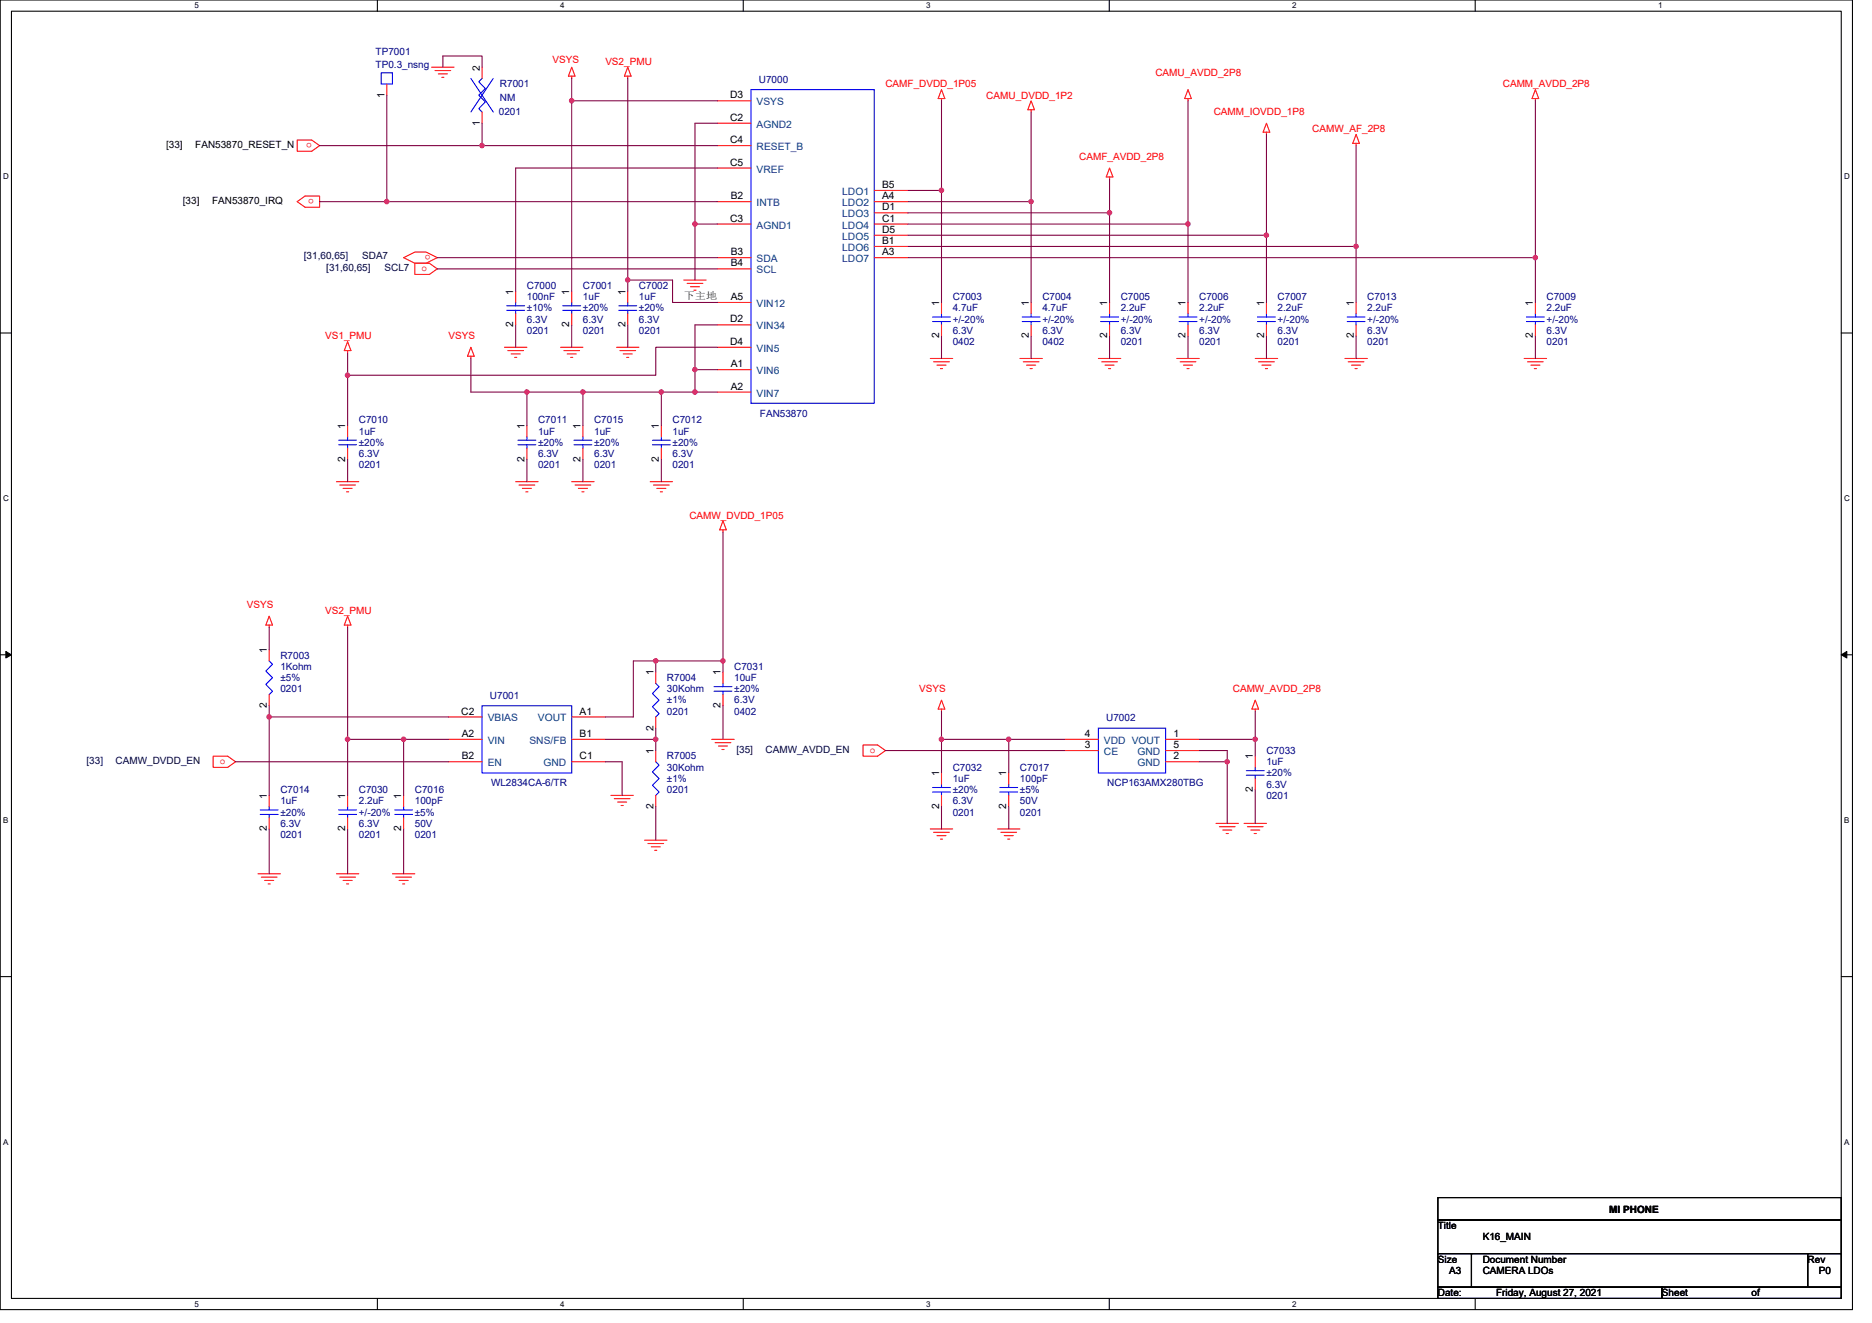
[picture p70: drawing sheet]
<svg xmlns="http://www.w3.org/2000/svg" width="297mm" height="210mm" viewBox="0 0 297 210" stroke-linecap="round" stroke-linejoin="round" font-family="sans-serif">
<defs><g id="words">
<g font-size="1.6" fill="#000080">
<text x="59.6" y="8.7">TP7001</text>
<text x="59.6" y="10.8">TP0.3_nsng</text>
<text x="79.3" y="13.9">R7001</text>
<text x="79.3" y="16">NM</text>
<text x="120.4" y="13.1">U7000</text>
<text x="79.2" y="18.3">0201</text>
<text x="83.6" y="45.9">C7000</text>
<text x="83.6" y="47.6">100nF</text>
<text x="92.5" y="45.9">C7001</text>
<text x="92.5" y="47.6">1uF</text>
<text x="101.4" y="45.9">C7002</text>
<text x="101.4" y="47.6">1uF</text>
<text x="151.2" y="47.6">C7003</text>
<text x="165.4" y="47.6">C7004</text>
<text x="177.8" y="47.6">C7005</text>
<text x="190.3" y="47.6">C7006</text>
<text x="202.7" y="47.6">C7007</text>
<text x="217" y="47.6">C7013</text>
<text x="245.4" y="47.6">C7009</text>
<text x="83.6" y="53">0201</text>
<text x="83.6" y="51.2">6.3V</text>
<text x="83.6" y="49.4">±10%</text>
<text x="92.5" y="53">0201</text>
<text x="92.5" y="51.2">6.3V</text>
<text x="92.5" y="49.4">±20%</text>
<text x="101.4" y="53">0201</text>
<text x="101.4" y="51.2">6.3V</text>
<text x="101.4" y="49.4">±20%</text>
<text x="151.2" y="49.4">4.7uF</text>
<text x="151.2" y="53">6.3V</text>
<text x="151.2" y="51.2">+/-20%</text>
<text x="165.4" y="49.4">4.7uF</text>
<text x="165.4" y="53">6.3V</text>
<text x="165.4" y="51.2">+/-20%</text>
<text x="177.8" y="49.4">2.2uF</text>
<text x="177.8" y="53">6.3V</text>
<text x="177.8" y="51.2">+/-20%</text>
<text x="190.3" y="49.4">2.2uF</text>
<text x="190.3" y="53">6.3V</text>
<text x="190.3" y="51.2">+/-20%</text>
<text x="202.7" y="49.4">2.2uF</text>
<text x="202.7" y="53">6.3V</text>
<text x="202.7" y="51.2">+/-20%</text>
<text x="217" y="49.4">2.2uF</text>
<text x="217" y="53">6.3V</text>
<text x="217" y="51.2">+/-20%</text>
<text x="245.4" y="49.4">2.2uF</text>
<text x="245.4" y="53">6.3V</text>
<text x="245.4" y="51.2">+/-20%</text>
<text x="151.2" y="54.8">0402</text>
<text x="165.4" y="54.8">0402</text>
<text x="177.8" y="54.8">0201</text>
<text x="190.3" y="54.8">0201</text>
<text x="202.7" y="54.8">0201</text>
<text x="217" y="54.8">0201</text>
<text x="245.4" y="54.8">0201</text>
<text x="56.9" y="67.2">C7010</text>
<text x="56.9" y="69">1uF</text>
<text x="56.9" y="70.8">±20%</text>
<text x="85.4" y="67.2">C7011</text>
<text x="85.4" y="69">1uF</text>
<text x="85.4" y="70.8">±20%</text>
<text x="94.3" y="67.2">C7015</text>
<text x="94.3" y="69">1uF</text>
<text x="94.3" y="70.8">±20%</text>
<text x="106.7" y="67.2">C7012</text>
<text x="106.7" y="69">1uF</text>
<text x="106.7" y="70.8">±20%</text>
<text x="120.6" y="66.1">FAN53870</text>
<text x="56.9" y="74.3">0201</text>
<text x="56.9" y="72.5">6.3V</text>
<text x="85.4" y="74.3">0201</text>
<text x="85.4" y="72.5">6.3V</text>
<text x="94.3" y="74.3">0201</text>
<text x="94.3" y="72.5">6.3V</text>
<text x="106.7" y="74.3">0201</text>
<text x="106.7" y="72.5">6.3V</text>
<text x="44.5" y="104.5">R7003</text>
<text x="44.5" y="106.3">1Kohm</text>
<text x="116.5" y="106.3">C7031</text>
<text x="44.5" y="108.1">±5%</text>
<text x="44.5" y="109.9">0201</text>
<text x="77.7" y="110.9">U7001</text>
<text x="105.8" y="108.1">R7004</text>
<text x="105.8" y="109.9">30Kohm</text>
<text x="105.8" y="111.7">±1%</text>
<text x="105.8" y="113.4">0201</text>
<text x="116.5" y="108.1">10uF</text>
<text x="116.5" y="113.4">0402</text>
<text x="116.5" y="111.7">6.3V</text>
<text x="116.5" y="109.9">±20%</text>
<text x="175.5" y="114.5">U7002</text>
<text x="201" y="119.7">C7033</text>
<text x="44.5" y="125.9">C7014</text>
<text x="56.9" y="125.9">C7030</text>
<text x="65.8" y="125.9">C7016</text>
<text x="77.9" y="124.8">WL2834CA-6/TR</text>
<text x="105.8" y="120.5">R7005</text>
<text x="105.8" y="122.3">30Kohm</text>
<text x="105.8" y="124.1">±1%</text>
<text x="105.8" y="125.9">0201</text>
<text x="151.2" y="122.3">C7032</text>
<text x="151.2" y="124.1">1uF</text>
<text x="151.2" y="125.9">±20%</text>
<text x="161.8" y="122.3">C7017</text>
<text x="161.8" y="124.1">100pF</text>
<text x="161.8" y="125.9">±5%</text>
<text x="175.7" y="124.8">NCP163AMX280TBG</text>
<text x="201" y="121.4">1uF</text>
<text x="201" y="125">6.3V</text>
<text x="201" y="123.2">±20%</text>
<text x="44.5" y="127.7">1uF</text>
<text x="44.5" y="131.2">6.3V</text>
<text x="44.5" y="129.4">±20%</text>
<text x="56.9" y="127.7">2.2uF</text>
<text x="56.9" y="131.2">6.3V</text>
<text x="56.9" y="129.4">+/-20%</text>
<text x="65.8" y="127.7">100pF</text>
<text x="65.8" y="131.2">50V</text>
<text x="65.8" y="129.4">±5%</text>
<text x="151.2" y="129.4">0201</text>
<text x="151.2" y="127.7">6.3V</text>
<text x="161.8" y="129.4">0201</text>
<text x="161.8" y="127.7">50V</text>
<text x="201" y="126.8">0201</text>
<text x="44.5" y="133">0201</text>
<text x="56.9" y="133">0201</text>
<text x="65.8" y="133">0201</text>
</g>
<g font-size="1.6">
<text x="76.1" y="11.2" transform="rotate(-90 76.1 11.2)">2</text>
<text x="61" y="15.5" transform="rotate(-90 61 15.5)">1</text>
<text x="115.9" y="15.6">D3</text>
<text x="26.3" y="23.5">[33]</text>
<text x="31" y="23.5">FAN53870_RESET_N</text>
<text x="76.1" y="19.9" transform="rotate(-90 76.1 19.9)">1</text>
<text x="115.9" y="22.7">C4</text>
<text x="115.9" y="19.2">C2</text>
<text x="115.9" y="26.3">C5</text>
<text x="140" y="29.8">B5</text>
<text x="29" y="32.4">[33]</text>
<text x="33.7" y="32.4">FAN53870_IRQ</text>
<text x="115.9" y="35.2">C3</text>
<text x="115.9" y="31.6">B2</text>
<text x="140" y="31.6">A4</text>
<text x="140" y="33.4">D1</text>
<text x="140" y="35.2">C1</text>
<text x="115.9" y="40.5">B3</text>
<text x="140" y="37">D5</text>
<text x="140" y="38.7">B1</text>
<text x="140" y="40.5">A3</text>
<text x="81.4" y="46.8" transform="rotate(-90 81.4 46.8)">1</text>
<text x="90.3" y="46.8" transform="rotate(-90 90.3 46.8)">1</text>
<text x="99.2" y="46.8" transform="rotate(-90 99.2 46.8)">1</text>
<text x="115.9" y="47.6">A5</text>
<text x="115.9" y="42.3">B4</text>
<text x="81.4" y="51.9" transform="rotate(-90 81.4 51.9)">2</text>
<text x="90.3" y="51.9" transform="rotate(-90 90.3 51.9)">2</text>
<text x="99.2" y="51.9" transform="rotate(-90 99.2 51.9)">2</text>
<text x="115.9" y="51.2">D2</text>
<text x="149" y="53.7" transform="rotate(-90 149 53.7)">2</text>
<text x="149" y="48.5" transform="rotate(-90 149 48.5)">1</text>
<text x="163.2" y="53.7" transform="rotate(-90 163.2 53.7)">2</text>
<text x="163.2" y="48.5" transform="rotate(-90 163.2 48.5)">1</text>
<text x="175.7" y="53.7" transform="rotate(-90 175.7 53.7)">2</text>
<text x="175.7" y="48.5" transform="rotate(-90 175.7 48.5)">1</text>
<text x="188.1" y="53.7" transform="rotate(-90 188.1 53.7)">2</text>
<text x="188.1" y="48.5" transform="rotate(-90 188.1 48.5)">1</text>
<text x="200.6" y="53.7" transform="rotate(-90 200.6 53.7)">2</text>
<text x="200.6" y="48.5" transform="rotate(-90 200.6 48.5)">1</text>
<text x="214.8" y="53.7" transform="rotate(-90 214.8 53.7)">2</text>
<text x="214.8" y="48.5" transform="rotate(-90 214.8 48.5)">1</text>
<text x="243.2" y="53.7" transform="rotate(-90 243.2 53.7)">2</text>
<text x="243.2" y="48.5" transform="rotate(-90 243.2 48.5)">1</text>
<text x="115.9" y="54.7">D4</text>
<text x="115.9" y="58.3">A1</text>
<text x="115.9" y="61.8">A2</text>
<text x="54.8" y="68.1" transform="rotate(-90 54.8 68.1)">1</text>
<text x="83.2" y="68.1" transform="rotate(-90 83.2 68.1)">1</text>
<text x="92.1" y="68.1" transform="rotate(-90 92.1 68.1)">1</text>
<text x="104.6" y="68.1" transform="rotate(-90 104.6 68.1)">1</text>
<text x="54.8" y="73.3" transform="rotate(-90 54.8 73.3)">2</text>
<text x="83.2" y="73.3" transform="rotate(-90 83.2 73.3)">2</text>
<text x="92.1" y="73.3" transform="rotate(-90 92.1 73.3)">2</text>
<text x="104.6" y="73.3" transform="rotate(-90 104.6 73.3)">2</text>
<text x="42.3" y="103.7" transform="rotate(-90 42.3 103.7)">1</text>
<text x="103.7" y="107.2" transform="rotate(-90 103.7 107.2)">1</text>
<text x="114.3" y="107.2" transform="rotate(-90 114.3 107.2)">1</text>
<text x="42.3" y="112.4" transform="rotate(-90 42.3 112.4)">2</text>
<text x="73.2" y="113.4">C2</text>
<text x="92" y="113.4">A1</text>
<text x="114.3" y="112.4" transform="rotate(-90 114.3 112.4)">2</text>
<text x="73.3" y="117">A2</text>
<text x="92" y="117">B1</text>
<text x="103.7" y="119.7" transform="rotate(-90 103.7 119.7)">1</text>
<text x="103.7" y="116" transform="rotate(-90 103.7 116)">2</text>
<text x="172.1" y="118.7">3</text>
<text x="172.1" y="117">4</text>
<text x="186.2" y="117">1</text>
<text x="186.2" y="118.7">5</text>
<text x="73.3" y="120.5">B2</text>
<text x="92" y="120.5">C1</text>
<text x="149" y="123.2" transform="rotate(-90 149 123.2)">1</text>
<text x="159.7" y="123.2" transform="rotate(-90 159.7 123.2)">1</text>
<text x="186.2" y="120.5">2</text>
<text x="198.8" y="125.7" transform="rotate(-90 198.8 125.7)">2</text>
<text x="198.8" y="120.5" transform="rotate(-90 198.8 120.5)">1</text>
<text x="42.3" y="132" transform="rotate(-90 42.3 132)">2</text>
<text x="42.3" y="126.8" transform="rotate(-90 42.3 126.8)">1</text>
<text x="54.8" y="132" transform="rotate(-90 54.8 132)">2</text>
<text x="54.8" y="126.8" transform="rotate(-90 54.8 126.8)">1</text>
<text x="63.7" y="132" transform="rotate(-90 63.7 132)">2</text>
<text x="63.7" y="126.8" transform="rotate(-90 63.7 126.8)">1</text>
<text x="103.7" y="128.4" transform="rotate(-90 103.7 128.4)">2</text>
<text x="149" y="128.4" transform="rotate(-90 149 128.4)">2</text>
<text x="159.7" y="128.4" transform="rotate(-90 159.7 128.4)">2</text>
<text x="228.2" y="195.1">Title</text>
<text x="235.3" y="196.8">K16_MAIN</text>
<text x="255.4" y="192.4">MI PHONE</text>
<text x="228.2" y="200.4">Size</text>
<text x="229.9" y="202.2">A3</text>
<text x="235.3" y="200.4">Document Number</text>
<text x="235.3" y="202.2">CAMERA LDOs</text>
<text x="286.8" y="200.4">Rev</text>
<text x="288.6" y="202.2">P0</text>
<text x="228.2" y="205.7">Date:</text>
<text x="237.4" y="205.7">Friday, August 27, 2021</text>
<text x="263.7" y="205.7">Sheet</text>
<text x="277.9" y="205.7">of</text>
</g>
<g font-size="1.6" fill="#f00">
<text x="87.7" y="9.9">VSYS</text>
<text x="96.1" y="10.3">VS2_PMU</text>
<text x="140.5" y="13.9">CAMF_DVDD_1P05</text>
<text x="156.5" y="15.6">CAMU_DVDD_1P2</text>
<text x="183.3" y="12.1">CAMU_AVDD_2P8</text>
<text x="238.5" y="13.9">CAMM_AVDD_2P8</text>
<text x="49.5" y="22.7" transform="rotate(180 49.5 22.7)">o</text>
<text x="192.6" y="18.3">CAMM_IOVDD_1P8</text>
<text x="208.2" y="21">CAMW_AF_2P8</text>
<text x="171.3" y="25.4">CAMF_AVDD_2P8</text>
<text x="49.8" y="31.6" transform="rotate(180 49.8 31.6)">o</text>
<text x="68.3" y="40.5" transform="rotate(180 68.3 40.5)">o</text>
<text x="66.9" y="43">o</text>
<text x="51.6" y="53.9">VS1_PMU</text>
<text x="71.2" y="53.9">VSYS</text>
<text x="109.4" y="82.3">CAMW_DVDD_1P05</text>
<text x="39.2" y="96.5">VSYS</text>
<text x="51.6" y="97.4">VS2_PMU</text>
<text x="145.8" y="109.9">VSYS</text>
<text x="195.6" y="109.9">CAMW_AVDD_2P8</text>
<text x="138" y="119.5">o</text>
<text x="34.9" y="121.3">o</text>
</g>
<g font-size="1.6" fill="#004080">
<text x="120.1" y="16.7">VSYS</text>
<text x="120.1" y="23.8">RESET_B</text>
<text x="120.1" y="20.3">AGND2</text>
<text x="120.1" y="27.4">VREF</text>
<text x="120.1" y="32.7">INTB</text>
<text x="133.6" y="30.9">LDO1</text>
<text x="133.6" y="32.7">LDO2</text>
<text x="133.6" y="34.5">LDO3</text>
<text x="120.1" y="41.6">SDA</text>
<text x="120.1" y="36.3">AGND1</text>
<text x="133.6" y="36.3">LDO4</text>
<text x="133.6" y="38.1">LDO5</text>
<text x="133.6" y="39.8">LDO6</text>
<text x="133.6" y="41.6">LDO7</text>
<text x="120.1" y="43.4">SCL</text>
<text x="120.1" y="48.7">VIN12</text>
<text x="120.1" y="52.3">VIN34</text>
<text x="120.1" y="55.8">VIN5</text>
<text x="120.1" y="59.4">VIN6</text>
<text x="120.1" y="62.9">VIN7</text>
<text x="77.4" y="118.1">VIN</text>
<text x="77.4" y="114.5">VBIAS</text>
<text x="84" y="118.1">SNS/FB</text>
<text x="85.3" y="114.5">VOUT</text>
<text x="175.2" y="119.8">CE</text>
<text x="175.2" y="118.1">VDD VOUT</text>
<text x="180.5" y="119.8">GND</text>
<text x="77.4" y="121.6">EN</text>
<text x="86.3" y="121.6">GND</text>
<text x="180.5" y="121.6">GND</text>
</g>
<g font-size="1.6" fill="#000040">
<text x="48.2" y="41.1">[31,60,65]</text>
<text x="57.5" y="41.1">SDA7</text>
<text x="51.8" y="43">[31,60,65]</text>
<text x="61" y="43">SCL7</text>
<text x="116.9" y="119.5">[35]</text>
<text x="121.5" y="119.5">CAMW_AVDD_EN</text>
<text x="13.7" y="121.3">[33]</text>
<text x="18.3" y="121.3">CAMW_DVDD_EN</text>
</g>
<text font-size="1.6" fill="#008000" x="108.5" y="47.5">下主地</text>
<g font-size="1.3">
<text x="30.8" y="1.3">5</text>
<text x="88.9" y="1.3">4</text>
<text x="147" y="1.3">3</text>
<text x="205" y="1.3">2</text>
<text x="263.1" y="1.3">1</text>
<text x=".5" y="28.4">D</text>
<text x="292.6" y="28.4">D</text>
<text x=".5" y="79.5">C</text>
<text x="292.6" y="79.5">C</text>
<text x=".5" y="130.6">B</text>
<text x="292.6" y="130.6">B</text>
<text x=".5" y="181.7">A</text>
<text x="292.6" y="181.7">A</text>
<text x="30.8" y="207.4">5</text>
<text x="88.9" y="207.4">4</text>
<text x="147" y="207.4">3</text>
<text x="205" y="207.4">2</text>
</g>
</g></defs>
<path d="M0 0h293.9v207.9h-293.9zM1.8 1.8h290.4v204.3h-290.4z" fill="none" stroke="#000" stroke-width=".17"/>
<g fill="#fff">
<path d="M30.8 .2h.7v1.4h-.7z"/>
<path d="M30.8 206.3h.7v1.4h-.7z"/>
</g>
<path d="M59.9 0v1.8M59.9 206.1v1.8" fill="none" stroke="#000" stroke-width=".17"/>
<g fill="#fff">
<path d="M88.9 .2h.7v1.4h-.7z"/>
<path d="M88.9 206.3h.7v1.4h-.7z"/>
</g>
<path d="M117.9 0v1.8M117.9 206.1v1.8" fill="none" stroke="#000" stroke-width=".17"/>
<g fill="#fff">
<path d="M147 .2h.7v1.4h-.7z"/>
<path d="M147 206.3h.7v1.4h-.7z"/>
</g>
<path d="M176 0v1.8M176 206.1v1.8" fill="none" stroke="#000" stroke-width=".17"/>
<g fill="#fff">
<path d="M205 .2h.7v1.4h-.7z"/>
<path d="M205 206.3h.7v1.4h-.7z"/>
</g>
<path d="M234.1 0v1.8M234.1 206.1v1.8" fill="none" stroke="#000" stroke-width=".17"/>
<g fill="#fff">
<path d="M263.1 .2h.7v1.4h-.7z"/>
<path d="M.5 27.3h.9v1.4h-.9z"/>
<path d="M292.6 27.3h.9v1.4h-.9z"/>
<path d="M.5 78.4h.9v1.4h-.9z"/>
<path d="M292.6 78.4h.9v1.4h-.9z"/>
</g>
<path d="M0 52.9h1.8M292.2 52.9h1.7" fill="none" stroke="#000" stroke-width=".17"/>
<g fill="#fff">
<path d="M.5 129.5h.8v1.4h-.8z"/>
<path d="M292.6 129.5h.9v1.4h-.9z"/>
</g>
<path d="M0 103.9h1.8M292.2 103.9h1.7" fill="none" stroke="#000" stroke-width=".17"/>
<path d="M.9 103.4l.9 .5-.9 .5zM292.2 103.9l.8-.5v1z" fill="#000" stroke="#000" stroke-width=".16"/>
<g fill="#fff">
<path d="M.5 180.5h.8v1.4h-.8z"/>
<path d="M292.6 180.5h.9v1.4h-.9z"/>
</g>
<path d="M0 155h1.8M292.2 155h1.7M228.2 190.1h64v3.5h-64zM228.2 193.6h64v5.4h-64zM228.2 199h5.3v5.3h-5.3zM233.5 199h53.3v5.3h-53.3zM286.8 199h5.4v5.3h-5.4zM228.2 204.3h35.5v1.8h-35.5zM263.7 204.3h28.5v1.8h-28.5z" fill="none" stroke="#000" stroke-width=".17"/>
<g fill="none" stroke="#f00" stroke-width=".17">
<path d="M61.4 13.3v1.8M68.5 10.7h3.5M69 11.2h2.5M69.6 11.7h1.4M70.1 12.3h.3M76.5 17.8v1.8M76.5 10.7v1.7M90.7 10.7l.5 1.4h-1zM90.7 12.1v.3M99.6 12.1v.3M99.6 10.7l.5 1.4h-1zM113.8 16h5.4"/>
<path d="M113.8 19.6h5.4M149.4 14.2l.5 1.4h-1zM149.4 15.6v.4M163.6 16l.5 1.4h-1zM163.6 17.4v.4M188.5 14.2l.5 1.4h-1zM188.5 15.6v.4M201 19.6l.5 1.4h-1.1zM243.6 14.2l.6 1.4h-1.1zM243.6 15.6v.4M47.2 22.2h2.3l1.2 .9-1.2 .9h-2.3zM47.2 32l1.2-.9h2.3v1.8h-2.3z"/>
<path d="M113.8 26.7h5.4M113.8 32h5.4M113.8 23.1h5.4M113.8 35.6h5.4M138.7 30.2h5.4M138.7 32h5.4M138.7 33.8h5.4M138.7 35.6h5.4M138.7 37.3h5.4M138.7 39.1h5.4M176.1 26.7l.5 1.4h-1.1zM176.1 28.1v.3"/>
<path d="M201 21v.3M215.2 21.3l.5 1.5h-1.1zM215.2 22.8v.3M55.2 54.2l.5 1.4h-1.1zM55.2 55.6v.4M64 40.9l1.8-.9h1.8l1.8 .9-1.8 .9h-1.8zM65.8 41.8h2.3l1.3 .9-1.3 .9h-2.3zM74.7 55.1l.5 1.4h-1zM74.7 56.5v.4M80 55.1h3.6M80.6 55.6h2.5M81.1 56.2h1.4"/>
<path d="M81.7 56.7h.3M81.8 46.2v1.8M81.8 49.8v1.8M88.9 55.1h3.6M89.5 55.6h2.5M90 56.2h1.4M90.5 56.7h.4M90.7 46.2v1.8M90.7 49.8v1.8M97.8 55.1h3.6M98.4 55.6h2.5M98.9 56.2h1.4"/>
<path d="M99.4 56.7h.4M99.6 46.2v1.8M99.6 49.8v1.8M108.5 44.4h3.6M109 45h2.5M109.6 45.5h1.4M110.1 46.1h.3M113.8 48h5.4M113.8 51.6h5.4M113.8 55.1h5.4M113.8 58.7h5.4M113.8 42.7h5.4"/>
<path d="M113.8 40.9h5.4M138.7 40.9h5.4M147.6 56.9h3.6M148.1 57.4h2.5M148.7 58h1.4M149.2 58.5h.4M149.4 48v1.8M149.4 51.6v1.7M161.8 56.9h3.6M162.4 57.4h2.5M162.9 58h1.4M163.4 58.5h.4"/>
<path d="M163.6 48v1.8M163.6 51.6v1.7M174.3 56.9h3.5M174.8 57.4h2.5M175.3 58h1.5M175.9 58.5h.3M176.1 48v1.8M176.1 51.6v1.7M186.7 56.9h3.6M187.3 57.4h2.5M187.8 58h1.4M188.3 58.5h.4"/>
<path d="M188.5 48v1.8M188.5 51.6v1.7M199.2 56.9h3.5M199.7 57.4h2.5M200.2 58h1.5M200.8 58.5h.3M201 48v1.8M201 51.6v1.7M213.4 56.9h3.6M213.9 57.4h2.5M214.5 58h1.4M215 58.5h.3"/>
<path d="M215.2 48v1.8M215.2 51.6v1.7M241.8 56.9h3.6M242.4 57.4h2.5M242.9 58h1.4M243.5 58.5h.3M243.6 48v1.8M243.6 51.6v1.7M53.4 76.5h3.5M53.9 77h2.5M54.4 77.5h1.5M55 78.1h.3"/>
<path d="M55.2 67.6v1.7M55.2 71.1v1.8M81.8 76.5h3.6M82.4 77h2.5M82.9 77.5h1.4M83.4 78.1h.4M83.6 67.6v1.7M83.6 71.1v1.8M90.7 76.5h3.6M91.2 77h2.5M91.8 77.5h1.4M92.3 78.1h.4"/>
<path d="M92.5 67.6v1.7M92.5 71.1v1.8M103.2 76.5h3.5M103.7 77h2.5M104.2 77.5h1.5M104.8 78.1h.3M104.9 67.6v1.7M104.9 71.1v1.8M113.8 62.2h5.4M42.7 99.2v.4M42.7 97.8l.5 1.4h-1zM55.2 97.8l.5 1.4h-1.1z"/>
<path d="M55.2 99.2v.4M114.7 82.7l.5 1.4h-1zM114.7 84.1v.4M42.7 103.1v1.8M42.7 110.2v1.8M71.2 117.3h5.3M71.2 113.8h5.3M90.7 113.8h5.4M90.7 117.3h5.4M104.1 119.1v1.8M104.1 106.7v1.8M104.1 113.8v1.8"/>
<path d="M112.9 117.3h3.6M113.5 117.9h2.5M114 118.4h1.4M114.6 119h.3M114.7 106.7v1.8M114.7 110.2v1.8M136.9 118.2h2.4l1.2 .9-1.2 .9h-2.4zM149.4 111.1l.5 1.4h-1zM149.4 112.5v.4M168.9 119.1h5.4M168.9 117.3h5.4M185 117.3h5.3"/>
<path d="M185 119.1h5.3M199.2 111.1l.5 1.4h-1.1zM199.2 112.5v.4M33.8 120h2.3l1.3 .9-1.3 .9h-2.3zM40.9 138.7h3.6M41.5 139.2h2.5M42 139.7h1.4M42.7 126.2v1.8M42.7 129.8v1.8M53.4 138.7h3.5M53.9 139.2h2.5M54.4 139.7h1.5"/>
<path d="M55.2 126.2v1.8M55.2 129.8v1.8M62.3 138.7h3.5M62.8 139.2h2.5M63.3 139.7h1.5M64 126.2v1.8M64 129.8v1.8M71.2 120.9h5.3M90.7 120.9h5.4M96.9 126.2h3.6M97.5 126.8h2.5M98 127.3h1.4"/>
<path d="M98.5 127.8h.4M102.3 133.3h3.5M102.8 133.9h2.5M103.3 134.4h1.5M103.9 135h.3M104.1 126.2v1.8M147.6 131.6h3.6M148.1 132.1h2.5M148.7 132.6h1.4M149.2 133.2h.4M149.4 122.7v1.8M149.4 126.2v1.8"/>
<path d="M158.3 131.6h3.5M158.8 132.1h2.5M159.3 132.6h1.5M159.9 133.2h.3M160.1 122.7v1.8M160.1 126.2v1.8M185 120.9h5.3M193 130.7h3.5M193.5 131.2h2.5M194 131.7h1.4M194.6 132.3h.3M197.4 130.7h3.6"/>
<path d="M197.9 131.2h2.5M198.5 131.7h1.4M199 132.3h.3M199.2 120v1.8M199.2 123.6v1.7M42.5 140.3h.4M55 140.3h.3M63.9 140.3h.3"/>
</g>
<g fill="none" stroke="#00f" stroke-width=".17">
<path d="M60.5 11.6h1.8v1.7h-1.8zM74.7 12.4l3.6 5.4M76.5 12.4l-.5 .6 1 1.1-1 1 1 1.1-1 1.1 .5 .5M78.3 12.4l-3.6 5.4M119.2 14.2h19.5v49.8h-19.5zM80.4 48.5h2.8M80.4 49.3h2.8M81.8 48v.5M81.8 49.3v.5M89.3 48.5h2.8M89.3 49.3h2.8M90.7 48v.5"/>
<path d="M90.7 49.3v.5M98.2 48.5h2.8M98.2 49.3h2.8M99.6 48v.5M99.6 49.3v.5M148 50.3h2.8M148 51h2.8M149.4 49.8v.5M149.4 51v.6M162.2 50.3h2.8M162.2 51h2.8M163.6 49.8v.5"/>
<path d="M163.6 51v.6M174.6 50.3h2.9M174.6 51h2.9M176.1 49.8v.5M176.1 51v.6M187.1 50.3h2.8M187.1 51h2.8M188.5 49.8v.5M188.5 51v.6M199.5 50.3h2.9M199.5 51h2.9M201 49.8v.5"/>
<path d="M201 51v.6M213.8 50.3h2.8M213.8 51h2.8M215.2 49.8v.5M215.2 51v.6M242.2 50.3h2.8M242.2 51h2.8M243.6 49.8v.5M243.6 51v.6M53.7 69.9h2.9M53.7 70.6h2.9M55.2 69.3v.6"/>
<path d="M55.2 70.6v.5M82.2 69.9h2.8M82.2 70.6h2.8M83.6 69.3v.6M83.6 70.6v.5M91.1 69.9h2.8M91.1 70.6h2.8M92.5 69.3v.6M92.5 70.6v.5M103.5 69.9h2.9M103.5 70.6h2.9M104.9 69.3v.6"/>
<path d="M104.9 70.6v.5M42.7 104.9l.5 .5-1 1.1 1 1.1-1 1 1 1.1-.5 .5M76.5 112h14.2v10.7h-14.2zM104.1 108.5l.5 .5-1.1 1.1 1.1 1-1.1 1.1 1.1 1.1-.5 .5M113.3 109h2.8M113.3 109.7h2.8M114.7 108.5v.5M114.7 109.7v.5M174.3 115.6h10.7v7.1h-10.7zM41.3 128.5h2.8M41.3 129.3h2.8M42.7 128v.5"/>
<path d="M42.7 129.3v.5M53.7 128.5h2.9M53.7 129.3h2.9M55.2 128v.5M55.2 129.3v.5M62.6 128.5h2.9M62.6 129.3h2.9M64 128v.5M64 129.3v.5M104.1 120.9l.5 .5-1.1 1.1 1.1 1.1-1.1 1 1.1 1.1-.5 .5M148 125h2.8M148 125.7h2.8"/>
<path d="M149.4 124.5v.5M149.4 125.7v.5M158.6 125h2.9M158.6 125.7h2.9M160.1 124.5v.5M160.1 125.7v.5M197.8 122.3h2.8M197.8 123h2.8M199.2 121.8v.5M199.2 123v.6"/>
</g>
<g fill="none" stroke="#800040" stroke-width=".17">
<path d="M61.4 15.1v16.9h52.4M70.3 10.7v-1.8h6.2v1.8M76.5 19.6v3.5M90.7 16h23.1M90.7 12.4v3.6M90.7 16v30.2M99.6 12.4v32.1M113.8 19.6h-3.5v16M149.4 16v14.2M163.6 17.8v14.2M188.5 16v19.6M243.6 16v24.9"/>
<path d="M50.7 23.1h25.8M50.7 32h10.7M76.5 23.1h37.3M113.8 26.7h-32v19.5M113.8 35.6h-3.5v8.9M144.1 35.6h44.4M144.1 30.2h5.3M144.1 32h19.5M144.1 33.8h32M144.1 37.3h56.9M144.1 39.1h71.1M149.4 30.2v17.8"/>
<path d="M163.6 32v16M176.1 33.8v14.2M176.1 28.4v5.4M188.5 35.6v12.4M201 21.3v26.7M215.2 23.1v16M215.2 39.1v8.9M55.2 56v3.6M55.2 59.6v8M69.4 40.9h44.4M69.4 42.7h44.4M74.7 56.9v5.3h8.9"/>
<path d="M81.8 51.6v3.5M90.7 51.6v3.5M99.6 44.4h7.1v3.6h7.1M99.6 44.4v1.8M99.6 51.6v3.5M110.3 58.7h3.5M110.3 58.7v3.5M113.8 51.6h-3.5v7.1M113.8 55.1h-9.7v4.5h-48.9M144.1 40.9h99.5M149.4 53.3v3.6M163.6 53.3v3.6"/>
<path d="M176.1 53.3v3.6M188.5 53.3v3.6M201 53.3v3.6M215.2 53.3v3.6M243.6 40.9v7.1M243.6 53.3v3.6M55.2 72.9v3.6M83.6 62.2h8.9M83.6 62.2v5.4M83.6 72.9v3.6M92.5 62.2v5.4M92.5 72.9v3.6"/>
<path d="M92.5 62.2h12.4M104.9 72.9v3.6M104.9 62.2v5.4M104.9 62.2h5.4M110.3 62.2h3.5M42.7 99.6v3.5M55.2 99.6v17.7M114.7 84.5v20.4M42.7 112v1.8M42.7 113.8v12.4M42.7 113.8h28.5M55.2 117.3v8.9"/>
<path d="M55.2 117.3h8.8M64 117.3v8.9M64 117.3h7.2M96.1 117.3h8M104.1 104.9h-3.6v8.9h-4.4M104.1 115.6v1.7M104.1 117.3v1.8M104.1 104.9v1.8M104.1 104.9h10.6M114.7 112v5.3M114.7 104.9v1.8M140.5 119.1h28.4"/>
<path d="M149.4 117.3h10.7M149.4 112.9v4.4M149.4 117.3v5.4M160.1 117.3v5.4M160.1 117.3h8.8M190.3 119.1h4.4v1.8M190.3 117.3h8.9M199.2 117.3v2.7M199.2 112.9v4.4M37.4 120.9h33.8M42.7 131.6v7.1M55.2 131.6v7.1"/>
<path d="M64 131.6v7.1M96.1 120.9h2.6v5.3M104.1 128v5.3M149.4 128v3.6M160.1 128v3.6M190.3 120.9h4.4M194.7 120.9v9.8M199.2 125.3v5.4"/>
</g>
<g fill="#f0f" stroke="#f0f" stroke-width=".17">
<circle cx="110.3" cy="35.5" r=".35"/>
<circle cx="76.5" cy="23.1" r=".35"/>
<circle cx="149.4" cy="30.2" r=".35"/>
<circle cx="163.6" cy="32" r=".35"/>
<circle cx="176" cy="33.8" r=".35"/>
<circle cx="188.5" cy="35.5" r=".35"/>
<circle cx="200.9" cy="37.3" r=".35"/>
<circle cx="243.6" cy="40.9" r=".35"/>
<circle cx="110.3" cy="58.7" r=".35"/>
<circle cx="83.6" cy="62.2" r=".35"/>
<circle cx="55.1" cy="117.3" r=".35"/>
<circle cx="104" cy="117.3" r=".35"/>
<circle cx="104" cy="104.9" r=".35"/>
<circle cx="114.7" cy="104.9" r=".35"/>
<circle cx="99.6" cy="44.4" r=".35"/>
<circle cx="90.7" cy="16" r=".35"/>
<circle cx="42.7" cy="113.8" r=".35"/>
<circle cx="110.3" cy="62.2" r=".35"/>
<circle cx="92.5" cy="62.2" r=".35"/>
<circle cx="104.9" cy="62.2" r=".35"/>
<circle cx="199.2" cy="117.3" r=".35"/>
<circle cx="194.7" cy="120.9" r=".35"/>
<circle cx="215.2" cy="39.1" r=".35"/>
<circle cx="149.4" cy="117.3" r=".35"/>
<circle cx="64" cy="117.3" r=".35"/>
<circle cx="160" cy="117.3" r=".35"/>
<circle cx="55.1" cy="59.5" r=".35"/>
<circle cx="61.4" cy="32" r=".35"/>
</g>
<use href="#words"/>
</svg>
